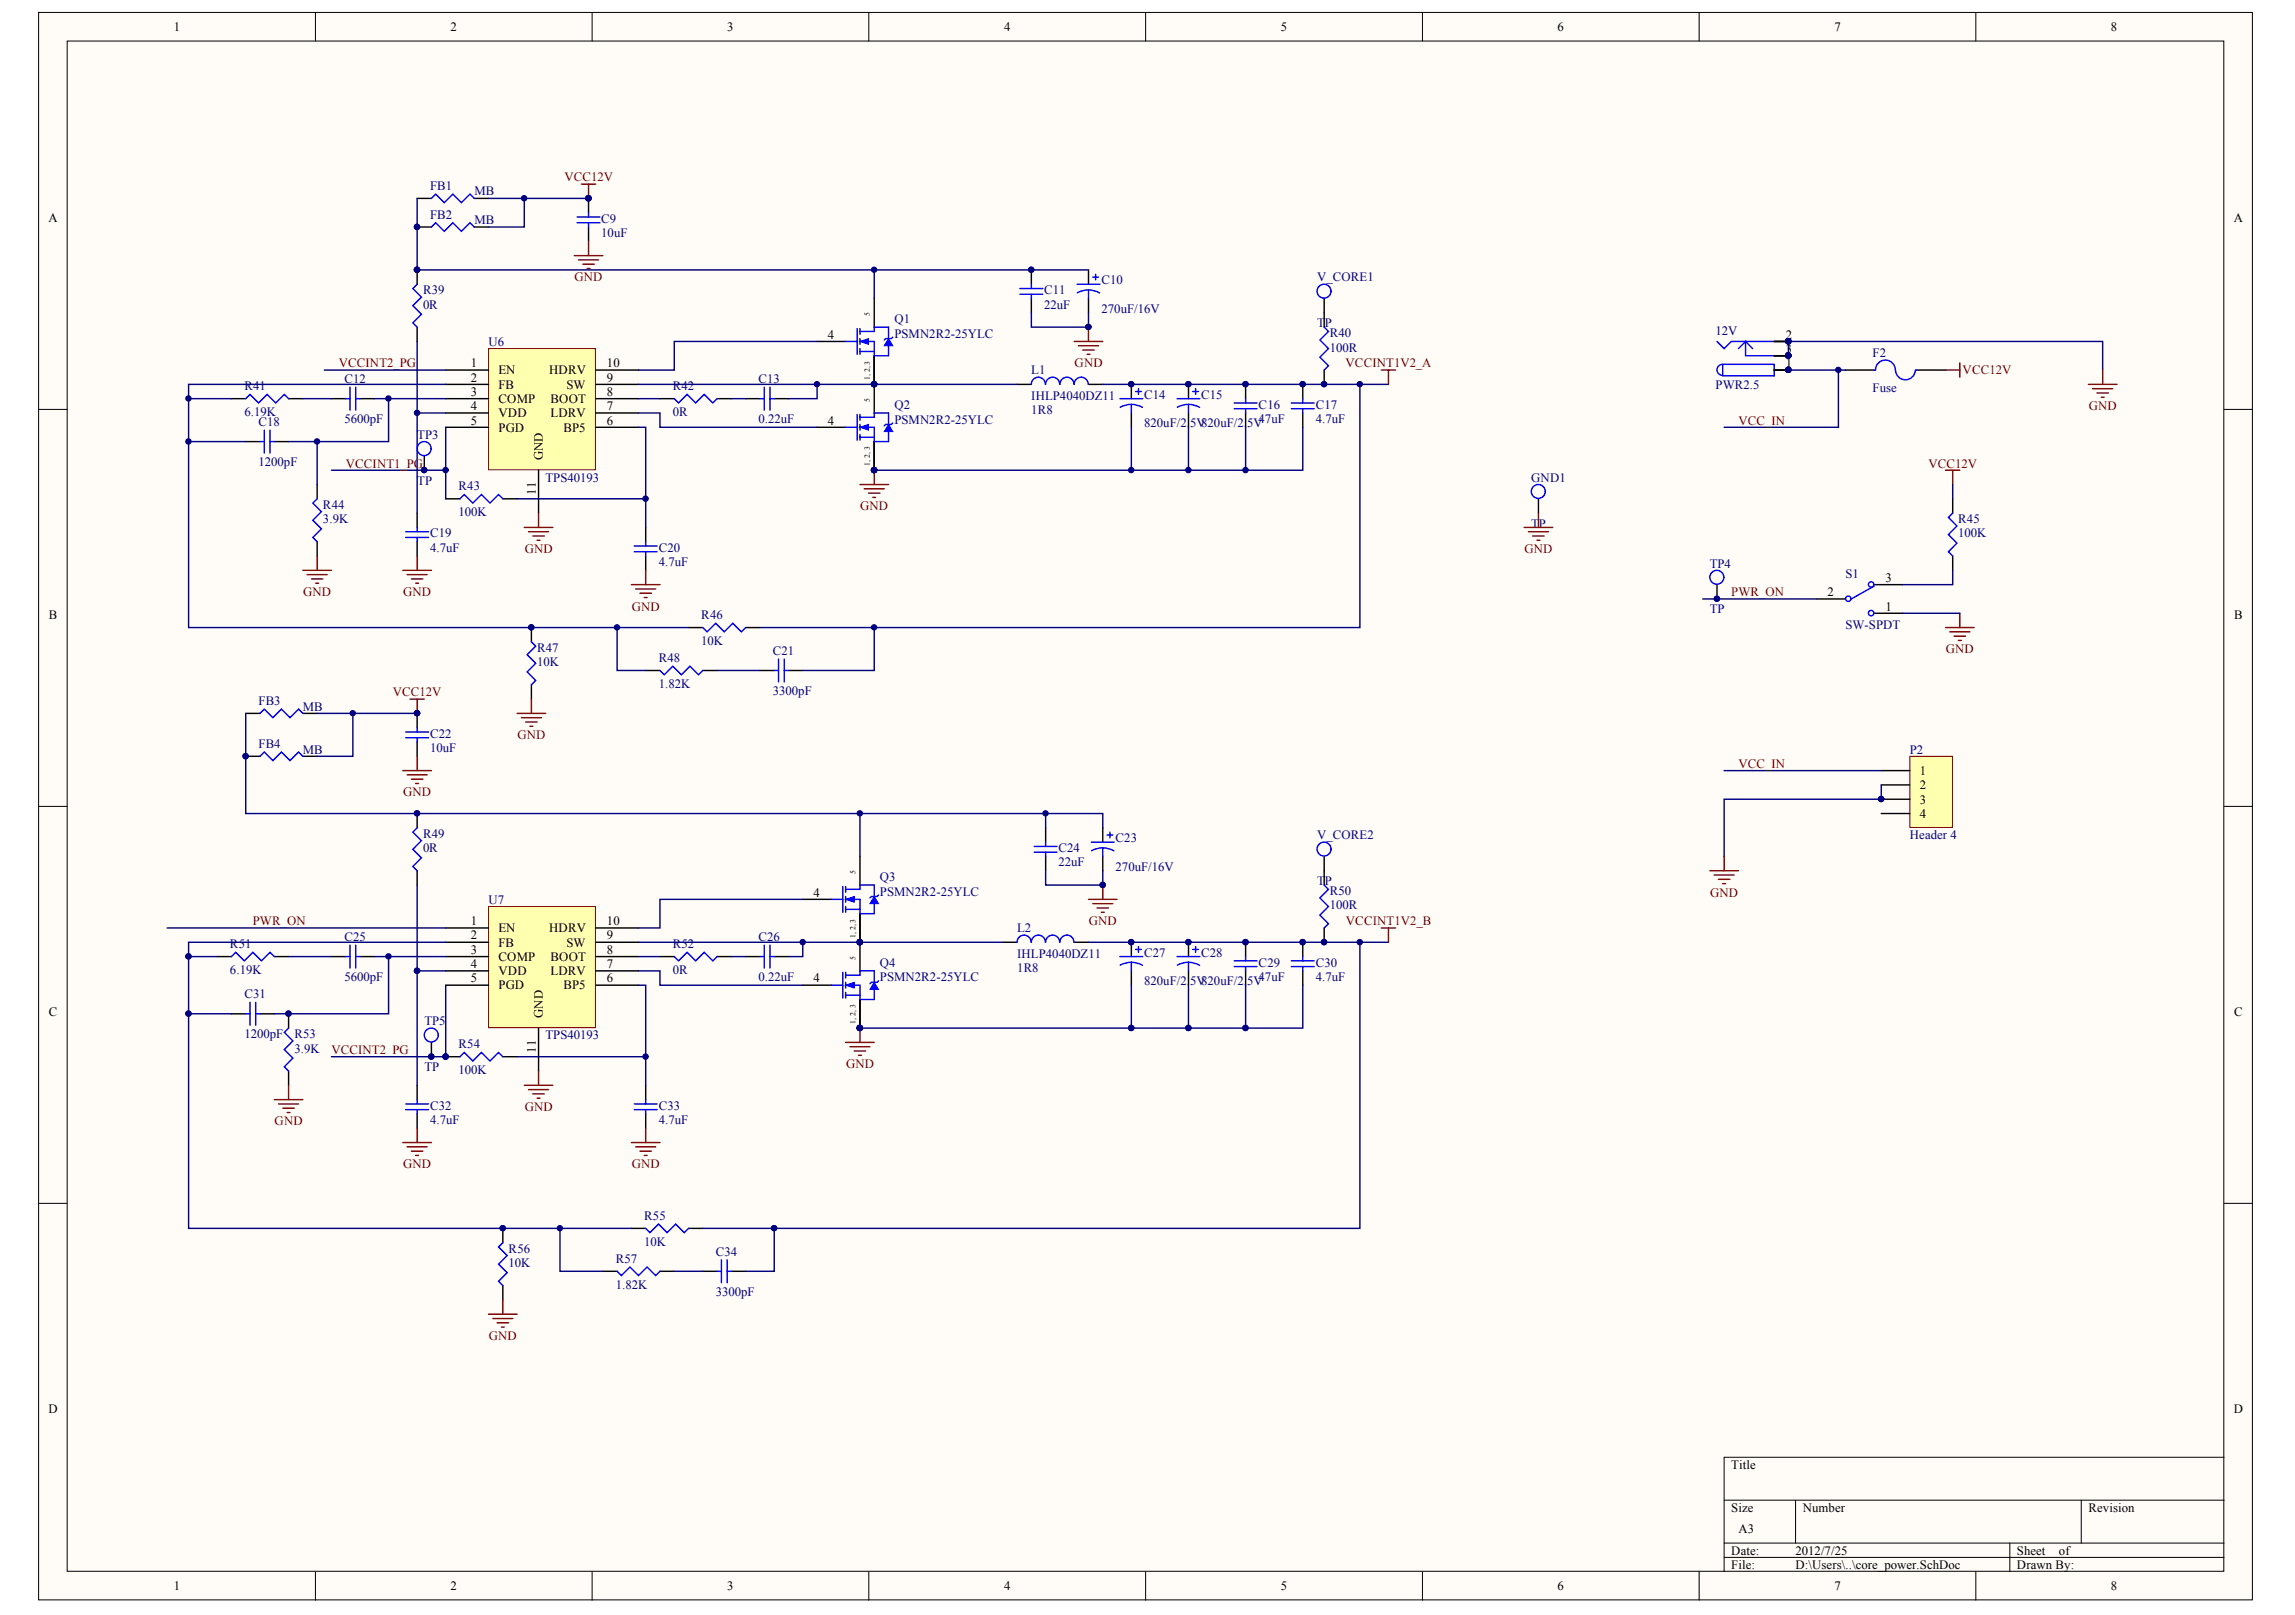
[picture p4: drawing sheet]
<svg xmlns="http://www.w3.org/2000/svg" width="289mm" height="203mm" viewBox="0 0 289 203" stroke-linecap="round" stroke-linejoin="round" font-family="sans-serif">
<defs><g id="words">
<g font-size="1.6">
<text x="21.9" y="3.9">1</text>
<text x="56.7" y="3.9">2</text>
<text x="91.5" y="3.9">3</text>
<text x="126.4" y="3.9">4</text>
<text x="161.2" y="3.9">5</text>
<text x="196.1" y="3.9">6</text>
<text x="230.9" y="3.9">7</text>
<text x="265.8" y="3.9">8</text>
<text x="6.1" y="28">A</text>
<text x="281.2" y="28">A</text>
<text x="59.3" y="46.2">1</text>
<text x="62.8" y="47.1">EN</text>
<text x="69.1" y="47.1">HDRV</text>
<text x="76.4" y="46.2">10</text>
<text x="104.2" y="42.6">4</text>
<text x="224.8" y="46.2">1</text>
<text x="224.8" y="42.6">2</text>
<text x="224.8" y="44.4">3</text>
<text x="59.3" y="48">2</text>
<text x="59.3" y="49.8">3</text>
<text x="59.3" y="51.6">4</text>
<text x="59.3" y="53.4">5</text>
<text x="62.8" y="48.9">FB</text>
<text x="62.8" y="50.7">COMP</text>
<text x="62.8" y="52.5">VDD</text>
<text x="69.3" y="52.5">LDRV</text>
<text x="69.3" y="50.7">BOOT</text>
<text x="71.3" y="48.9">SW</text>
<text x="76.4" y="53.4">6</text>
<text x="76.4" y="51.6">7</text>
<text x="76.4" y="49.8">8</text>
<text x="76.4" y="48">9</text>
<text x="104.2" y="53.4">4</text>
<text x="62.8" y="54.3">PGD</text>
<text x="68.3" y="57.9" transform="rotate(-90 68.3 57.9)">GND</text>
<text x="70.9" y="54.3">BP5</text>
<text x="67.5" y="62.2" transform="rotate(-90 67.5 62.2)">11</text>
<text x="6.1" y="77.9">B</text>
<text x="230.1" y="75">2</text>
<text x="237.4" y="73.2">3</text>
<text x="237.4" y="76.8">1</text>
<text x="281.3" y="77.9">B</text>
<text x="241.7" y="97.5">1</text>
<text x="241.7" y="99.3">2</text>
<text x="241.7" y="101.1">3</text>
<text x="241.7" y="102.9">4</text>
<text x="102.4" y="112.8">4</text>
<text x="59.3" y="116.4">1</text>
<text x="59.3" y="118.2">2</text>
<text x="62.8" y="117.3">EN</text>
<text x="62.8" y="119.1">FB</text>
<text x="69.1" y="117.3">HDRV</text>
<text x="71.3" y="119.1">SW</text>
<text x="76.4" y="118.2">9</text>
<text x="76.4" y="116.4">10</text>
<text x="59.3" y="120">3</text>
<text x="59.3" y="121.8">4</text>
<text x="59.3" y="123.6">5</text>
<text x="62.8" y="120.9">COMP</text>
<text x="62.8" y="122.7">VDD</text>
<text x="62.8" y="124.5">PGD</text>
<text x="69.3" y="122.7">LDRV</text>
<text x="69.3" y="120.9">BOOT</text>
<text x="70.9" y="124.5">BP5</text>
<text x="76.4" y="123.6">6</text>
<text x="76.4" y="121.8">7</text>
<text x="76.4" y="120">8</text>
<text x="102.4" y="123.6">4</text>
<text x="6.1" y="127.9">C</text>
<text x="68.3" y="128.1" transform="rotate(-90 68.3 128.1)">GND</text>
<text x="281.3" y="127.9">C</text>
<text x="67.5" y="132.4" transform="rotate(-90 67.5 132.4)">11</text>
<text x="6.1" y="177.8">D</text>
<text x="281.2" y="177.8">D</text>
<text x="218" y="184.8">Title</text>
<text x="218" y="190.2">Size</text>
<text x="227" y="190.2">Number</text>
<text x="262.9" y="190.2">Revision</text>
<text x="218" y="195.6">Date:</text>
<text x="218" y="197.4">File:</text>
<text x="218.8" y="192.9">A3</text>
<text x="226" y="195.6">2012/7/25</text>
<text x="226" y="197.4">D:\Users\..\core_power.SchDoc</text>
<text x="253.9" y="195.6">Sheet</text>
<text x="253.9" y="197.4">Drawn By:</text>
<text x="259.2" y="195.6">of</text>
<text x="21.9" y="200.1">1</text>
<text x="56.7" y="200.1">2</text>
<text x="91.5" y="200.1">3</text>
<text x="126.4" y="200.1">4</text>
<text x="161.2" y="200.1">5</text>
<text x="196.1" y="200.1">6</text>
<text x="230.9" y="200.1">7</text>
<text x="265.8" y="200.1">8</text>
</g>
<g font-size="1.6" fill="#000080">
<text x="54.1" y="23.9">FB1</text>
<text x="54.1" y="27.5">FB2</text>
<text x="59.7" y="24.6">MB</text>
<text x="59.7" y="28.2">MB</text>
<text x="75.7" y="29.8">10uF</text>
<text x="75.7" y="28">C9</text>
<text x="138.7" y="35.8">C10</text>
<text x="165.8" y="35.4">V_CORE1</text>
<text x="53.3" y="38.8">0R</text>
<text x="53.3" y="37">R39</text>
<text x="112.6" y="40.7">Q1</text>
<text x="131.4" y="38.8">22uF</text>
<text x="131.4" y="37">C11</text>
<text x="138.7" y="39.4">270uF/16V</text>
<text x="165.8" y="41.2">TP</text>
<text x="61.5" y="43.5">U6</text>
<text x="112.6" y="42.5">PSMN2R2-25YLC</text>
<text x="129.8" y="47.1">L1</text>
<text x="167.4" y="44.2">100R</text>
<text x="167.4" y="42.4">R40</text>
<text x="216" y="42.1">12V</text>
<text x="235.8" y="45">F2</text>
<text x="30.8" y="52.3">6.19K</text>
<text x="30.8" y="49.1">R41</text>
<text x="32.5" y="53.6">C18</text>
<text x="43.4" y="53.2">5600pF</text>
<text x="43.4" y="48.2">C12</text>
<text x="84.7" y="52.3">0R</text>
<text x="84.7" y="49.1">R42</text>
<text x="95.5" y="53.2">0.22uF</text>
<text x="95.5" y="48.2">C13</text>
<text x="112.6" y="51.5">Q2</text>
<text x="112.6" y="53.3">PSMN2R2-25YLC</text>
<text x="129.8" y="52.1">1R8</text>
<text x="129.8" y="50.4">IHLP4040DZ11</text>
<text x="144" y="53.8">820uF/2.5V820uF/2.5V</text>
<text x="144" y="50.2">C14</text>
<text x="151.2" y="50.2">C15</text>
<text x="158.5" y="53.2">47uF</text>
<text x="158.5" y="51.4">C16</text>
<text x="165.6" y="53.2">4.7uF</text>
<text x="165.6" y="51.4">C17</text>
<text x="216" y="48.9">PWR2.5</text>
<text x="235.8" y="49.3">Fuse</text>
<text x="32.5" y="58.6">1200pF</text>
<text x="52.5" y="55.2">TP3</text>
<text x="40.7" y="65.8">3.9K</text>
<text x="40.7" y="64">R44</text>
<text x="52.5" y="61">TP</text>
<text x="57.7" y="64.9">100K</text>
<text x="57.7" y="61.7">R43</text>
<text x="68.7" y="60.6">TPS40193</text>
<text x="192.8" y="60.6">GND1</text>
<text x="246.5" y="65.8">R45</text>
<text x="54.1" y="69.4">4.7uF</text>
<text x="54.1" y="67.6">C19</text>
<text x="82.9" y="71.2">4.7uF</text>
<text x="82.9" y="69.4">C20</text>
<text x="192.8" y="66.4">TP</text>
<text x="215.3" y="71.4">TP4</text>
<text x="246.5" y="67.6">100K</text>
<text x="88.3" y="77.9">R46</text>
<text x="215.3" y="77.2">TP</text>
<text x="232.3" y="72.7">S1</text>
<text x="67.6" y="83.8">10K</text>
<text x="67.6" y="82">R47</text>
<text x="82.9" y="83.3">R48</text>
<text x="88.3" y="81.1">10K</text>
<text x="97.3" y="82.4">C21</text>
<text x="232.3" y="79.1">SW-SPDT</text>
<text x="32.5" y="88.7">FB3</text>
<text x="38.1" y="89.4">MB</text>
<text x="82.9" y="86.5">1.82K</text>
<text x="97.3" y="87.4">3300pF</text>
<text x="32.5" y="94.1">FB4</text>
<text x="38.1" y="94.8">MB</text>
<text x="54.1" y="94.6">10uF</text>
<text x="54.1" y="92.8">C22</text>
<text x="240.4" y="94.8">P2</text>
<text x="53.3" y="107.2">0R</text>
<text x="53.3" y="105.4">R49</text>
<text x="133.3" y="107.2">C24</text>
<text x="140.4" y="106">C23</text>
<text x="165.8" y="105.6">V_CORE2</text>
<text x="240.4" y="105.6">Header 4</text>
<text x="61.5" y="113.7">U7</text>
<text x="110.8" y="110.9">Q3</text>
<text x="110.8" y="112.7">PSMN2R2-25YLC</text>
<text x="133.3" y="109">22uF</text>
<text x="140.4" y="109.6">270uF/16V</text>
<text x="165.8" y="111.3">TP</text>
<text x="167.4" y="112.6">R50</text>
<text x="29" y="119.3">R51</text>
<text x="43.4" y="118.4">C25</text>
<text x="84.7" y="119.3">R52</text>
<text x="95.5" y="118.4">C26</text>
<text x="128.1" y="117.3">L2</text>
<text x="167.4" y="114.4">100R</text>
<text x="29" y="122.5">6.19K</text>
<text x="30.8" y="125.6">C31</text>
<text x="43.4" y="123.4">5600pF</text>
<text x="84.7" y="122.5">0R</text>
<text x="95.5" y="123.4">0.22uF</text>
<text x="110.8" y="121.7">Q4</text>
<text x="110.8" y="123.5">PSMN2R2-25YLC</text>
<text x="128.1" y="122.3">1R8</text>
<text x="128.1" y="120.6">IHLP4040DZ11</text>
<text x="144" y="124">820uF/2.</text>
<text x="144" y="120.3">C27</text>
<text x="149.8" y="124">5V820uF/2.</text>
<text x="151.2" y="120.3">C28</text>
<text x="157" y="124">5V</text>
<text x="158.5" y="123.4">47uF</text>
<text x="158.5" y="121.6">C29</text>
<text x="165.6" y="123.4">4.7uF</text>
<text x="165.6" y="121.6">C30</text>
<text x="30.8" y="130.6">1200pF</text>
<text x="37.1" y="130.6">R53</text>
<text x="53.4" y="129">TP5</text>
<text x="57.7" y="131.9">R54</text>
<text x="68.7" y="130.8">TPS40193</text>
<text x="37.1" y="132.4">3.9K</text>
<text x="53.4" y="134.8">TP</text>
<text x="57.7" y="135.1">100K</text>
<text x="54.1" y="141.4">4.7uF</text>
<text x="54.1" y="139.6">C32</text>
<text x="82.9" y="141.4">4.7uF</text>
<text x="82.9" y="139.6">C33</text>
<text x="81.1" y="153.5">R55</text>
<text x="64" y="159.4">10K</text>
<text x="64" y="157.6">R56</text>
<text x="77.5" y="158.9">R57</text>
<text x="81.1" y="156.7">10K</text>
<text x="90.1" y="158">C34</text>
<text x="77.5" y="162.1">1.82K</text>
<text x="90.1" y="163">3300pF</text>
</g>
<g font-size="1.6" fill="#800000">
<text x="71" y="22.8">VCC12V</text>
<text x="72.3" y="35.4">GND</text>
<text x="42.6" y="46.2">VCCINT2_PG</text>
<text x="135.3" y="46.2">GND</text>
<text x="169.4" y="46.2">VCCINT1V2_A</text>
<text x="247.1" y="47.1">VCC12V</text>
<text x="218.8" y="53.4">VCC_IN</text>
<text x="263" y="51.6">GND</text>
<text x="43.5" y="58.8">VCCINT1_PG</text>
<text x="242.8" y="58.8">VCC12V</text>
<text x="108.3" y="64.2">GND</text>
<text x="66.1" y="69.6">GND</text>
<text x="191.9" y="69.6">GND</text>
<text x="38.2" y="75">GND</text>
<text x="50.8" y="75">GND</text>
<text x="79.5" y="76.8">GND</text>
<text x="218" y="75">PWR_ON</text>
<text x="245" y="82.2">GND</text>
<text x="49.4" y="87.6">VCC12V</text>
<text x="65.1" y="93">GND</text>
<text x="50.8" y="100.2">GND</text>
<text x="218.8" y="96.6">VCC_IN</text>
<text x="215.3" y="112.8">GND</text>
<text x="31.8" y="116.4">PWR_ON</text>
<text x="137.1" y="116.4">GND</text>
<text x="169.4" y="116.4">VCCINT1V2_B</text>
<text x="41.7" y="132.6">VCCINT2_PG</text>
<text x="106.5" y="134.4">GND</text>
<text x="34.6" y="141.6">GND</text>
<text x="66.1" y="139.8">GND</text>
<text x="50.8" y="147">GND</text>
<text x="79.5" y="147">GND</text>
<text x="61.5" y="168.6">GND</text>
</g>
<g font-size="1">
<text x="109.5" y="39.7" transform="rotate(-90 109.5 39.7)">5</text>
<text x="109.5" y="47.8" transform="rotate(-90 109.5 47.8)">1, 2, 3</text>
<text x="109.5" y="50.5" transform="rotate(-90 109.5 50.5)">5</text>
<text x="109.5" y="58.6" transform="rotate(-90 109.5 58.6)">1, 2, 3</text>
<text x="107.7" y="109.9" transform="rotate(-90 107.7 109.9)">5</text>
<text x="107.7" y="118" transform="rotate(-90 107.7 118)">1, 2, 3</text>
<text x="107.7" y="120.7" transform="rotate(-90 107.7 120.7)">5</text>
<text x="107.7" y="128.8" transform="rotate(-90 107.7 128.8)">1, 2, 3</text>
</g>
</g></defs>
<g fill="#fffcf8" stroke="#000" stroke-width=".13">
<path d="M4.9 1.6h278.7v199.7h-278.7z"/>
<path d="M8.5 5.2h271.5v192.5h-271.5z"/>
</g>
<g fill="none" stroke="#000" stroke-width=".13">
<path d="M39.7 1.6v3.6M74.5 1.6v3.6M109.4 1.6v3.6M144.2 1.6v3.6M179.1 1.6v3.6M213.9 1.6v3.6M248.7 1.6v3.6M4.9 51.5h3.6M280 51.5h3.6M4.9 101.5h3.6M280 101.5h3.6M4.9 151.4h3.6"/>
<path d="M280 151.4h3.6M39.7 197.8v3.6M74.5 197.8v3.6M109.4 197.8v3.6M144.2 197.8v3.6M179.1 197.8v3.6M213.9 197.8v3.6M217.1 188.8h62.9M217.1 194.2h62.9M217.1 196h62.9M226 188.8v5.4M248.7 197.8v3.6"/>
<path d="M253 194.2v3.6M262 188.8v5.4M280 183.4h-62.9v14.4"/>
</g>
<path d="M61.5 43.9h13.5v15.2h-13.5z" fill="#ffffb0" stroke="#800000" stroke-width=".13"/>
<path d="M56.1 46.6h5.4M56.1 48.4h5.4M56.1 50.2h5.4M56.1 52h5.4M56.1 53.8h5.4M67.8 59.2v5.4M75 46.6h5.4M75 48.4h5.4M75 50.2h5.4M75 52h5.4M75 53.8h5.4" fill="none" stroke="#000" stroke-width=".18"/>
<path d="M61.5 114.1h13.5v15.2h-13.5z" fill="#ffffb0" stroke="#800000" stroke-width=".13"/>
<g fill="none" stroke="#000" stroke-width=".18">
<path d="M52.5 34v1.8M52.5 25h1.8M59.7 25h1.8M74.1 25v1.8M74.1 28.6v1.8M110.1 37.6v3.6M129.8 34v1.8M129.8 37.6v1.8M137 34v1.8M137 37.6v1.8M166.7 37.6v1.8M29.1 50.2h1.8"/>
<path d="M30.9 55.6h1.8M34.5 55.6h1.8M36.3 50.2h1.8M41.7 50.2h1.8M45.3 50.2h1.8M52.5 41.2v1.8M53.4 57.4v1.8M83.1 50.2h1.8M90.3 50.2h1.8M93.9 50.2h1.8M97.5 50.2h1.8M102.9 43h3.6"/>
<path d="M102.9 53.8h3.6M110.1 44.8v7.2M110.1 55.6v3.6M128 48.4h1.8M137 48.4h1.8M142.4 48.4v1.8M142.4 52v1.8M149.6 48.4v1.8M149.6 52v1.8M156.8 48.4v1.8M156.8 52v1.8M164 48.4v1.8"/>
<path d="M164 52v1.8M223.4 43h1.8M223.4 46.6h1.8M223.4 44.8h1.8M232.3 46.6h3.6M241.3 46.6h3.6M39.9 61v1.8M39.9 68.2v1.8M52.5 64.6v1.8M52.5 68.2v1.8M56.1 62.8h1.8M63.3 62.8h1.8"/>
<path d="M66.9 79v1.8M81.3 66.4v1.8M81.3 70v1.8M86.7 79h1.8M93.9 79h1.8M216.2 73.6v1.8M228.7 75.4h3.6M235.9 73.6h3.6M235.9 77.2h3.6M245.8 62.8v1.8M245.8 70v1.8M30.9 89.8h1.8"/>
<path d="M38.1 89.8h1.8M52.5 89.8v1.8M52.5 93.4v1.8M66.9 86.2v1.8M81.3 84.4h1.8M88.5 84.4h1.8M95.7 84.4h1.8M99.3 84.4h1.8M52.5 102.4v1.8M52.5 109.6v1.8M56.1 116.8h5.4M56.1 118.6h5.4"/>
<path d="M75 116.8h5.4M75 118.6h5.4M101.1 113.2h3.6M108.3 107.8v3.6M108.3 115v7.2M126.2 118.6h1.8M131.6 104.2v1.8M131.6 107.8v1.8M135.2 118.6h1.8M138.8 104.2v1.8M138.8 107.8v1.8M142.4 118.6v1.8"/>
<path d="M149.6 118.6v1.8M156.8 118.6v1.8M164 118.6v1.8M166.7 107.8v1.8M27.3 120.4h1.8M29.1 127.6h1.8M32.7 127.6h1.8M34.5 120.4h1.8M36.3 127.6v1.8M36.3 134.8v1.8M41.7 120.4h1.8M45.3 120.4h1.8"/>
<path d="M52.5 136.6v1.8M54.3 131.2v1.8M56.1 120.4h5.4M56.1 122.2h5.4M56.1 124h5.4M56.1 133h1.8M63.3 133h1.8M67.8 129.4v5.4M75 120.4h5.4M75 122.2h5.4M75 124h5.4M81.3 136.6v1.8"/>
<path d="M83.1 120.4h1.8M90.3 120.4h1.8M93.9 120.4h1.8M97.5 120.4h1.8M101.1 124h3.6M108.3 125.8v3.6M142.4 122.2v1.8M149.6 122.2v1.8M156.8 122.2v1.8M164 122.2v1.8M52.5 140.2v1.8M63.3 154.6v1.8"/>
<path d="M75.9 160h1.8M79.5 154.6h1.8M81.3 140.2v1.8M83.1 160h1.8M86.7 154.6h1.8M88.5 160h1.8M92.1 160h1.8M63.3 161.8v1.8"/>
</g>
<g fill="#000080" stroke="#000080" stroke-width=".13">
<circle cx="110" cy="48.3" r=".34"/>
<circle cx="108.2" cy="118.5" r=".34"/>
<circle cx="108.2" cy="129.3" r=".34"/>
<circle cx="110" cy="59.1" r=".34"/>
<circle cx="66.9" cy="78.9" r=".34"/>
<circle cx="36.3" cy="127.5" r=".34"/>
<circle cx="63.3" cy="154.5" r=".34"/>
<circle cx="129.8" cy="33.9" r=".34"/>
<circle cx="156.8" cy="48.3" r=".34"/>
<circle cx="164" cy="48.3" r=".34"/>
<circle cx="156.8" cy="118.5" r=".34"/>
<circle cx="164" cy="118.5" r=".34"/>
<circle cx="142.4" cy="48.3" r=".34"/>
<circle cx="149.6" cy="48.3" r=".34"/>
<circle cx="142.4" cy="118.5" r=".34"/>
<circle cx="149.6" cy="118.5" r=".34"/>
<circle cx="101.1" cy="118.5" r=".34"/>
<circle cx="142.4" cy="129.3" r=".34"/>
<circle cx="149.6" cy="129.3" r=".34"/>
<circle cx="156.8" cy="129.3" r=".34"/>
<circle cx="52.5" cy="102.3" r=".34"/>
<circle cx="52.5" cy="122.1" r=".34"/>
<circle cx="48.9" cy="120.3" r=".34"/>
<circle cx="23.7" cy="127.5" r=".34"/>
<circle cx="23.7" cy="120.3" r=".34"/>
<circle cx="70.5" cy="154.5" r=".34"/>
<circle cx="97.5" cy="154.5" r=".34"/>
<circle cx="171.2" cy="118.5" r=".34"/>
<circle cx="138.8" cy="111.3" r=".34"/>
<circle cx="52.5" cy="33.9" r=".34"/>
<circle cx="137" cy="41.1" r=".34"/>
<circle cx="108.2" cy="102.3" r=".34"/>
<circle cx="131.6" cy="102.3" r=".34"/>
<circle cx="102.9" cy="48.3" r=".34"/>
<circle cx="142.4" cy="59.1" r=".34"/>
<circle cx="149.6" cy="59.1" r=".34"/>
<circle cx="156.8" cy="59.1" r=".34"/>
<circle cx="171.2" cy="48.3" r=".34"/>
<circle cx="110" cy="78.9" r=".34"/>
<circle cx="77.7" cy="78.9" r=".34"/>
<circle cx="52.5" cy="51.9" r=".34"/>
<circle cx="23.7" cy="50.1" r=".34"/>
<circle cx="23.7" cy="55.5" r=".34"/>
<circle cx="48.9" cy="50.1" r=".34"/>
<circle cx="39.9" cy="55.5" r=".34"/>
<circle cx="81.3" cy="62.7" r=".34"/>
<circle cx="56.1" cy="59.1" r=".34"/>
<circle cx="56.1" cy="132.9" r=".34"/>
<circle cx="81.3" cy="132.9" r=".34"/>
<circle cx="110" cy="33.9" r=".34"/>
<circle cx="74.1" cy="24.9" r=".34"/>
<circle cx="52.5" cy="89.7" r=".34"/>
<circle cx="225.1" cy="46.5" r=".34"/>
<circle cx="225.1" cy="42.9" r=".34"/>
<circle cx="225.1" cy="44.7" r=".34"/>
<circle cx="216.1" cy="75.3" r=".34"/>
<circle cx="53.4" cy="59.1" r=".34"/>
<circle cx="54.3" cy="132.9" r=".34"/>
<circle cx="231.4" cy="46.5" r=".34"/>
</g>
<g fill="none" stroke="#00f" stroke-width=".18">
<path d="M52.5 35.8l-.5 .5 1.1 1.1-1.1 1.1 1.1 1-1.1 1.1 .5 .6M54.3 25l.6-.6 1 1.1 1.1-1.1 1.1 1.1 1.1-1.1 .5 .6M72.7 27.3h2.8M72.7 28h2.8M74.1 26.8v.5M74.1 28v.6M128.4 36.3h2.9M128.4 37h2.9M129.8 35.8v.5M129.8 37v.6M135.6 35.8h2.9M137 36.5l.8 .1 .6 .3"/>
<path d="M137 36.5l-.7 .1-.7 .2M137 36.5v1.1M137.6 34.9h.7M137.9 34.5v.7M30.9 50.2l.6-.6 1.1 1.1 1-1.1 1.1 1.1 1.1-1.1 .5 .6M32.7 55.6h.6M33.3 54.1v2.9M34 55.6h.5M34 54.1v2.9M43.5 50.2h.6M44.1 48.7v2.9M44.8 48.7v2.9"/>
<path d="M44.8 50.2h.5M84.9 50.2l.5 .5 1.1-1.1 1.1 1.1 1.1-1.1 1 1.1 .6-.5M95.7 50.2h.5M96.2 48.7v2.9M96.9 50.2h.6M96.9 48.7v2.9M106.5 43h1.4M106.5 53.8h1.4M107.9 41.3v3.3M107.9 52.1v3.3M108.3 41.7h1.8v-.5h1.8v1.4M108.3 43h1.8v1.8h1.8v-1.3"/>
<path d="M108.3 44.2h1.8M108.3 52.5h1.8v-.5h1.8v1.4M108.3 53.8h1.8v1.8h1.8v-1.3M108.3 41.3v.8M108.3 42.6v.7M108.3 43.9v.7M108.3 52.1v.8M108.3 53.4v.7M108.3 54.7v.7M108.3 55h1.8M112.4 42.4l-.2 .2h-.7l-.2 .2M112.4 53.2l-.2 .2h-.7l-.2 .2"/>
<path d="M131.6 48.4a.88 .88 0 0 0-.9-.9 .88 .88 0 0 0-.9 .9M133.4 48.4a.88 .88 0 0 0-.9-.9 .88 .88 0 0 0-.9 .9M135.2 48.4a.88 .88 0 0 0-.9-.9 .88 .88 0 0 0-.9 .9M137 48.4a.88 .88 0 0 0-.9-.9 .88 .88 0 0 0-.9 .9M141 50.2h2.9M142.4 50.9l.8 .1 .6 .3M142.4 50.9l-.7 .1-.7 .2M142.4 50.9v1.1M143 49.3h.7M143.3 48.9v.7M148.2 50.2h2.9M149.6 50.9l.7 .1 .7 .3"/>
<path d="M149.6 50.9l-.7 .1-.7 .2M149.6 50.9v1.1M150.2 49.3h.7M150.5 48.9v.7M155.4 50.7h2.9M155.4 51.4h2.9M156.8 50.2v.5M156.8 51.4v.6M162.6 50.7h2.8M162.6 51.4h2.8M164 50.2v.5M164 51.4v.6"/>
<path d="M216.2 43l.9 .9 .9-.9h5.4M216.9 45.8h6.5v1.5h-6.5zM216.9 45.8a.69 .69 0 0 0-.7 .7 .69 .69 0 0 0 .7 .7M218.9 43.9l.9-.9v1.8h3.6M219.8 43l.9 .9M235.9 46.6h.2M236.1 46.5a1.24 1.24 0 0 1 1.3-1.2 1.24 1.24 0 0 1 1.2 1.3M238.6 46.6a1.24 1.24 0 0 0 1.3 1.2 1.24 1.24 0 0 0 1.2-1.2M241.2 46.6h.1M39.9 62.8l-.5 .5 1.1 1.1-1.1 1.1 1.1 1-1.1 1.1 .5 .6M51.1 67.6h2.9M51.1 66.9h2.9"/>
<path d="M52.5 66.4v.5M52.5 67.6v.6M57.9 62.8l.5-.6 1.1 1.1 1.1-1.1 1.1 1.1 1.1-1.1 .5 .6M79.8 68.7h2.9M79.8 69.4h2.9M81.3 68.2v.5M81.3 69.4v.6M88.5 79l.5 .5 1.1-1.1 1.1 1.1 1.1-1.1 1 1.1 .6-.5M235.9 73.7l-2.8 1.7M245.8 64.6l-.5 .5 1.1 1.1-1.1 1.1 1.1 1-1.1 1.1 .5 .6M32.7 89.8l.6-.6 1.1 1.1 1-1.1 1.1 1.1 1.1-1.1 .5 .6M51.1 92.1h2.9"/>
<path d="M51.1 92.8h2.9M52.5 91.6v.5M52.5 92.8v.6M66.9 80.8l.5 .5-1 1.1 1 1.1-1 1 1 1.1-.5 .6M83.1 84.4l.5 .5 1.1-1.1 1.1 1.1 1.1-1.1 1 1.1 .6-.5M97.5 84.4h.5M98 82.9v2.9M98.7 82.9v2.9M98.7 84.4h.6M44.1 118.9v2.9M44.8 118.9v2.9M52.5 104.2l-.5 .5 1.1 1.1-1.1 1.1 1.1 1-1.1 1.1 .5 .6"/>
<path d="M96.2 118.9v2.9M96.9 118.9v2.9M104.7 113.2h1.4M106.1 111.5v3.3M106.5 111.9h1.8v-.5h1.8v1.4M106.5 113.2h1.8v1.8h1.8v-1.3M106.5 114.4h1.8M106.5 111.5v.8M106.5 112.8v.7M106.5 114.1v.7M110.6 112.6l-.2 .2h-.7l-.2 .2M129.8 118.6a.88 .88 0 0 0-.9-.9 .88 .88 0 0 0-.9 .9"/>
<path d="M130.2 106.5h2.9M130.2 107.2h2.9M131.6 118.6a.88 .88 0 0 0-.9-.9 .88 .88 0 0 0-.9 .9M131.6 106v.5M131.6 107.2v.6M133.4 118.6a.88 .88 0 0 0-.9-.9 .88 .88 0 0 0-.9 .9M135.2 118.6a.88 .88 0 0 0-.9-.9 .88 .88 0 0 0-.9 .9M137.4 106h2.9M138.8 106.7l.8 .1 .6 .3M138.8 106.7l-.7 .1-.7 .2M138.8 106.7v1.1M139.4 105.1h.7"/>
<path d="M139.7 104.7v.7M143 119.5h.7M143.3 119.1v.7M150.2 119.5h.7M150.5 119.1v.7M29.1 120.4l.6-.6 1.1 1.1 1-1.1 1.1 1.1 1.1-1.1 .5 .6M30.9 127.6h.6M31.5 126.1v2.9M32.2 126.1v2.9M32.2 127.6h.5M36.3 129.4l-.5 .5 1.1 1.1-1.1 1.1 1.1 1-1.1 1.1 .5 .6M43.5 120.4h.6"/>
<path d="M44.8 120.4h.5M51.1 139.6h2.9M51.1 138.9h2.9M52.5 138.4v.5M52.5 139.6v.6M57.9 133l.5-.6 1.1 1.1 1.1-1.1 1.1 1.1 1.1-1.1 .5 .6M79.8 139.6h2.9M79.8 138.9h2.9M81.3 138.4v.5M81.3 139.6v.6M84.9 120.4l.5 .5 1.1-1.1 1.1 1.1 1.1-1.1 1 1.1 .6-.5M95.7 120.4h.5"/>
<path d="M96.9 120.4h.6M104.7 124h1.4M106.1 122.3v3.3M106.5 122.7h1.8v-.5h1.8v1.4M106.5 124h1.8v1.8h1.8v-1.3M106.5 122.3v.8M106.5 123.6v.7M106.5 124.9v.7M106.5 125.2h1.8M110.6 123.4l-.2 .2h-.7l-.2 .2M141 120.4h2.9M142.4 121.1l.8 .1 .6 .3"/>
<path d="M142.4 121.1l-.7 .1-.7 .2M142.4 121.1v1.1M148.2 120.4h2.9M149.6 121.1l.7 .1 .7 .3M149.6 121.1l-.7 .1-.7 .2M149.6 121.1v1.1M155.4 120.9h2.9M155.4 121.6h2.9M156.8 120.4v.5M156.8 121.6v.6M162.6 120.9h2.8M162.6 121.6h2.8"/>
<path d="M164 120.4v.5M164 121.6v.6M63.3 156.4l-.5 .5 1 1.1-1 1.1 1 1-1 1.1 .5 .6M77.7 160l.5 .5 1.1-1.1 1.1 1.1 1.1-1.1 1 1.1 .6-.5M81.3 154.6l.5 .5 1.1-1.1 1.1 1.1 1.1-1.1 1 1.1 .6-.5M90.3 160h.5M90.8 158.5v2.9M91.5 158.5v2.9M91.5 160h.6"/>
<circle cx="166.7" cy="36.6" r=".88"/>
<circle cx="53.4" cy="56.4" r=".88"/>
<circle cx="216.1" cy="72.6" r=".88"/>
<circle cx="232.7" cy="75.3" r=".34"/>
<circle cx="235.6" cy="73.5" r=".34"/>
<circle cx="235.6" cy="77.1" r=".34"/>
<circle cx="166.7" cy="106.8" r=".88"/>
<circle cx="54.3" cy="130.2" r=".88"/>
</g>
<g fill="#00f" stroke="#00f" stroke-width=".13">
<path d="M108.3 43l1-.4v.7z"/>
<path d="M111.9 42.6l.5 .9h-1.1z"/>
<path d="M106.5 113.2l1-.4v.7z"/>
<path d="M110.1 112.8l.5 .9h-1.1z"/>
<path d="M106.5 124l1-.4v.7z"/>
<path d="M110.1 123.6l.5 .9h-1.1z"/>
<path d="M108.3 53.8l1-.4v.7z"/>
<path d="M111.9 53.4l.5 .9h-1.1z"/>
</g>
<g fill="none" stroke="#000080" stroke-width=".18">
<path d="M61.5 25h12.6M110.1 34v3.6M129.8 39.4v1.8h7.2v-1.8M23.7 50.2h5.4M23.7 55.6h7.2M38.1 50.2h3.6M39.9 55.6v5.4M40.8 46.6h15.3M41.7 59.2h14.4M47.1 50.2h9M48.9 50.2v5.4h-12.6M52.5 43v21.6"/>
<path d="M52.5 52h3.6M56.1 48.4h-32.4v30.6h63M56.1 53.8v9M80.4 52h2.7v1.8h19.8M80.4 53.8h.9v12.6M80.4 48.4h47.6M80.4 50.2h2.7M92.1 50.2h1.8M102.9 48.4v1.8h-3.6M102.9 43h-18v3.6h-4.5M138.8 48.4h36M142.4 53.8v5.4"/>
<path d="M149.6 53.8v5.4M156.8 53.8v5.4M164 53.8v5.4h-53.9M171.2 48.4v30.6h-75.5M225.2 44.8v-1.8h39.5v3.6M225.2 46.6h7.1M231.4 46.6v7.2h-14.3M65.1 62.8h16.2M77.7 79v5.4h3.6M110.1 79v5.4h-9M214.4 75.4h14.3M239.5 77.2h7.2"/>
<path d="M245.8 71.8v1.8h-6.3M245.8 61v1.8M30.9 89.8v12.6h107.9v1.8M39.9 89.8h12.6M90.3 84.4h5.4M21 116.8h35.1M52.5 111.4v10.8M56.1 118.6h-32.4v1.8M80.4 118.6h45.8M101.1 118.6v1.8h-1.8M101.1 113.2h-18v3.6h-2.7M108.3 102.4v5.4"/>
<path d="M131.6 109.6v1.8h7.2v-1.8M131.6 102.4v1.8M137 118.6h37.8M171.2 118.6v36h-73.7M23.7 127.6v27h55.8M27.3 120.4h-3.6v7.2h5.4M36.3 120.4h5.4M47.1 120.4h9M48.9 120.4v7.2h-14.4M56.1 122.2h-3.6v14.4M56.1 124v9h-14.4M65.1 133h16.2"/>
<path d="M80.4 124h.9v12.6M80.4 122.2h2.7v1.8h18M80.4 120.4h2.7M92.1 120.4h1.8M142.4 124v5.4h-34.1M149.6 124v5.4h-7.2M156.8 124v5.4h-7.2M164 124v5.4h-7.2M70.5 154.6v5.4h5.4M84.9 160h3.6M88.5 154.6h9v5.4h-3.6"/>
</g>
<g fill="none" stroke="#800000" stroke-width=".18">
<path d="M72.3 32.2h3.6M72.8 32.7h2.6M73.2 23.2h1.8M73.4 33.2h1.4M73.9 33.8h.4M74.1 23.2v1.8M74.1 30.4v1.8M110.1 59.2v1.8M135.2 43h3.6M135.8 43.5h2.5M136.3 44h1.5M136.9 44.6h.3"/>
<path d="M137 41.2v1.8M173.9 46.6h1.8M174.8 46.6v1.8M244.9 46.6h1.8M244.9 59.2h1.8M245.8 59.2v1.8M246.7 45.7v1.8M262.9 48.4h3.6M263.5 48.9h2.5M264 49.4h1.4M264.5 50h.4M264.7 46.6v1.8"/>
<path d="M38.1 71.8h3.6M38.7 72.3h2.5M39.2 72.8h1.4M39.7 73.4h.4M39.9 70v1.8M50.7 71.8h3.6M51.3 72.3h2.5M51.8 72.8h1.4M52.3 73.4h.4M52.5 70v1.8M66 66.4h3.6M66.5 66.9h2.6"/>
<path d="M67.1 67.4h1.4M67.6 68h.4M67.8 64.6v1.8M79.5 73.6h3.6M80 74.1h2.5M80.6 74.6h1.4M81.1 75.2h.4M81.3 71.8v1.8M108.3 61h3.6M108.8 61.5h2.5M109.3 62h1.5M109.9 62.6h.3"/>
<path d="M244.9 79h3.6M245.5 79.5h2.5M246.7 77.2v1.8M50.7 97h3.6M51.3 97.5h2.5M51.6 88h1.8M51.8 98h1.4M52.3 98.6h.4M52.5 88v1.8M52.5 95.2v1.8M65.1 89.8h3.6M65.6 90.3h2.6"/>
<path d="M66.2 90.8h1.4M66.7 91.4h.4M66.9 88v1.8M246 80h1.4M246.6 80.6h.3M137 113.2h3.6M137.6 113.7h2.5M138.1 114.2h1.5M138.7 114.8h.3M138.8 111.4v1.8M173.9 116.8h1.8M174.8 116.8v1.8"/>
<path d="M34.5 138.4h3.6M35.1 138.9h2.5M35.6 139.4h1.4M36.2 140h.3M36.3 136.6v1.8M66 136.6h3.6M66.5 137.1h2.6M67.1 137.6h1.4M67.6 138.2h.4M67.8 134.8v1.8M106.5 131.2h3.6M107 131.7h2.5"/>
<path d="M107.5 132.2h1.5M108.1 132.8h.3M108.3 129.4v1.8M50.7 143.8h3.6M51.3 144.3h2.5M51.8 144.8h1.4M52.3 145.4h.4M52.5 142v1.8M79.5 143.8h3.6M80 144.3h2.5M80.6 144.8h1.4M81.1 145.4h.4"/>
<path d="M81.3 142v1.8M61.5 165.4h3.6M62 165.9h2.6M62.6 166.4h1.4M63.1 167h.4M63.3 163.6v1.8"/>
</g>
<path d="M240.4 95.2h5.4v8.9h-5.4z" fill="#ffffb0" stroke="#800000" stroke-width=".13"/>
<g fill="none" stroke="#000" stroke-width=".18">
<path d="M52.5 28.6h1.8M59.7 28.6h1.8M166.7 39.4v1.8M166.7 46.6v1.8M193.7 62.8v1.8M30.9 95.2h1.8M38.1 95.2h1.8M236.8 97h3.6M236.8 98.8h3.6M166.7 109.6v1.8M166.7 116.8v1.8M236.8 100.6h3.6"/>
<path d="M236.8 102.4h3.6"/>
</g>
<g fill="#000080" stroke="#000080" stroke-width=".13">
<circle cx="236.8" cy="100.5" r=".34"/>
<circle cx="166.7" cy="118.5" r=".34"/>
<circle cx="166.7" cy="48.3" r=".34"/>
<circle cx="52.5" cy="33.9" r=".34"/>
<circle cx="52.5" cy="28.5" r=".34"/>
<circle cx="66" cy="24.9" r=".34"/>
<circle cx="30.9" cy="95.1" r=".34"/>
<circle cx="44.4" cy="89.7" r=".34"/>
</g>
<path d="M52.5 25v9h84.5M66 25v3.6h-4.5M44.4 89.8v5.4h-4.5M217.1 97h19.7M236.8 98.8v1.8h-19.7v7.2" fill="none" stroke="#000080" stroke-width=".18"/>
<path d="M191.9 66.4h3.6M192.4 66.9h2.5M193 67.4h1.4M193.5 68h.4M193.7 64.6v1.8M215.3 109.6h3.6M215.8 110.1h2.5M216.3 110.6h1.5M216.9 111.2h.3M217.1 107.8v1.8" fill="none" stroke="#800000" stroke-width=".18"/>
<g fill="none" stroke="#00f" stroke-width=".18">
<path d="M54.3 28.6l.6-.6 1 1.1 1.1-1.1 1.1 1.1 1.1-1.1 .5 .6M166.7 41.2l.5 .5-1 1.1 1 1.1-1 1 1 1.1-.5 .6M32.7 95.2l.6-.6 1.1 1.1 1-1.1 1.1 1.1 1.1-1.1 .5 .6M166.7 111.4l.5 .5-1 1.1 1 1.1-1 1 1 1.1-.5 .6"/>
<circle cx="193.7" cy="61.8" r=".88"/>
</g>
<use href="#words"/>
</svg>
